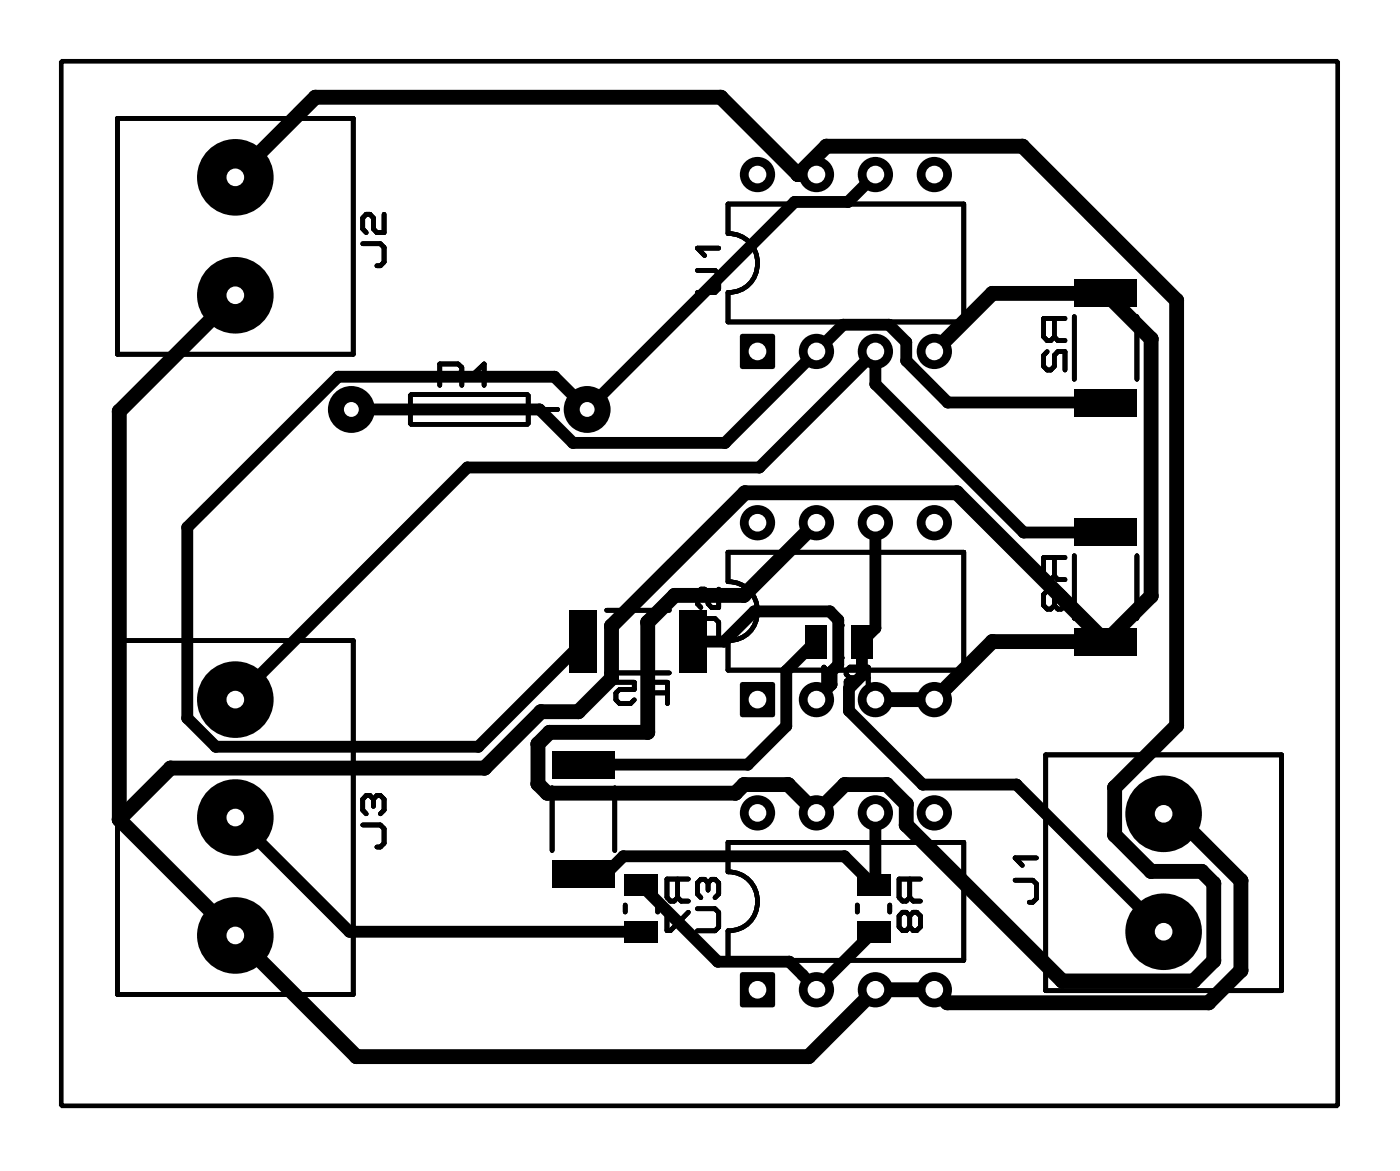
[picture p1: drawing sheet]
<svg xmlns="http://www.w3.org/2000/svg" width="60mm" height="50mm" viewBox="0 0 60 50" stroke-linecap="round" stroke-linejoin="round" font-family="sans-serif">
<g fill="#000">
<path d="M46.3 12h2.7v1.2h-2.7zM46.3 16.7h2.7v1.2h-2.7zM23.8 37h2.7v1.2h-2.7zM23.8 32.3h2.7v1.2h-2.7zM24.5 26.3h1.2v2.7h-1.2zM26.9 39.7h1.5v.9h-1.5zM26.9 37.7h1.5v.9h-1.5zM29.2 26.3h1.2v2.7h-1.2zM34.7 26.9h.9v1.5h-.9zM36.7 26.9h.9v1.5h-.9zM36.9 39.7h1.5v.9h-1.5zM36.9 37.7h1.5v.9h-1.5z"/>
<path d="M46.3 22.3h2.7v1.2h-2.7zM46.3 27h2.7v1.2h-2.7z"/>
</g>
<g fill="none" stroke="#000" stroke-width=".2">
<path d="M5.1 5.1h10.1v10.2h-10.1zM15.6 10.5h.8l.1 .2v.6l-.1 .1h-.2M16.4 17.6h1.3M16.5 9.2v.8h-.3l-.1-.1v-.5l-.2-.2h-.1l-.2 .2v.5l.2 .1M17.7 17h5.1v1.3h-5.1zM18.9 16.1h.8M19.7 16.1l.2-.1v-.2l-.2-.1h-.8v.9M19.7 16.1l.2 .2v.3M21.2 16.3h-1l.7-.6v.9M22.8 17.6h1.2M30 11.6h.8l.2 .2v.6l-.2 .2h-.8M31 10.7h-1l.4 .3"/>
<path d="M31.4 8.8h10.1v5.1h-10.1v-1.3a1.27 1.27 0 0 0 1.2-1.3 1.27 1.27 0 0 0-1.2-1.2zM45.1 15.1l-.1 .2v.5l.1 .1h.2l.1-.1v-.5l.2-.2h.3v.8M45.4 13.7v.8M45.4 14.5l.2 .2h.3M45.9 13.7h-.9v.8l.1 .2h.2l.1-.2M46.3 13.6v2.7M49 13.6v2.7M5.1 27.6h10.1v15.2h-10.1zM15.6 35.5h.8l.1 .2v.6l-.1 .2h-.2M16.1 34.4l.1-.1h.2l.1 .1v.5l-.1 .2M16.1 34.4l-.2-.1h-.1l-.2 .1v.5l.2 .2M16.1 34.4v.3"/>
<path d="M23.8 33.9v2.7M26.1 26.3h2.7M26.1 29h2.7M26.5 33.9v2.7M26.5 29.4h.8v.3h-.6l-.2 .1v.3l.2 .2h.5l.1-.2M26.9 39v.3M28 29.8l-.2-.1v-.2l.2-.1h.8v.9M28 29.8l-.2 .2v.3M28 29.8h.8M28.3 39v.3M28.7 39.3v.8h.2l.8-.8M29.2 38.7l.1 .1h.4"/>
<path d="M29.2 37.9v.8M29.7 37.9h-1v.8l.2 .1h.1l.2-.1M30 26.6h.8l.2 .2v.6l-.2 .2h-.8M30 39.1h.8l.2 .2v.6l-.2 .2h-.8M30.5 38l.2-.1h.1l.2 .1v.5l-.2 .2M30.5 38l-.1-.1h-.2l-.2 .1v.5l.2 .2M30.5 38v.3M31 25.4v.8h-.3l-.2-.2v-.5l-.1-.1h-.2l-.2 .1v.5l.2 .2M31.4 23.8h10.1v5.1h-10.1v-1.3a1.27 1.27 0 0 0 1.2-1.3 1.27 1.27 0 0 0-1.2-1.2zM31.4 36.3h10.1v5.1h-10.1v-1.3a1.27 1.27 0 0 0 1.2-1.3 1.27 1.27 0 0 0-1.2-1.2zM35.8 29l-.3-.3v1M36 26.9h.3"/>
<path d="M36 28.3h.3M36.6 29.2l-.1-.2v-.1l.1-.2h.8v1M36.6 29.2l-.1 .1v.4M36.6 29.2h.8M36.9 39v.3M38.3 39v.3M39.2 38.7l.1 .1h.4M39.2 39.5l-.2-.2h-.1l-.2 .2v.4l.2 .2h.1l.2-.2M39.2 39.5l.1-.2h.2l.2 .2v.4l-.2 .2h-.2l-.1-.2M39.2 37.9v.8M39.2 39.5v.4M39.7 37.9h-1v.8l.2 .1h.1l.2-.1"/>
<path d="M43.7 37.9h.8l.2 .2v.6l-.2 .2h-.2M44.7 37h-1l.3 .3M45.1 32.5h10.1v10.2h-10.1zM45.1 25.4l-.1 .2v.5l.1 .1h.2l.1-.1M45.4 24.8l.2 .2h.3M45.4 24v.8M45.4 25.8v.3M45.7 25.4l.2 .2v.5l-.2 .1h-.1l-.2-.1M45.9 24h-.9v.8l.1 .2h.2l.1-.2M46.3 23.9v2.7M49 23.9v2.7"/>
</g>
<g fill="#000">
<path d="M31.9 14.4h1.5v1.5h-1.5z" fill-rule="evenodd"/>
<path d="M46.3 12h2.7v1.2h-2.7z" fill-rule="evenodd"/>
<path d="M46.3 16.7h2.7v1.2h-2.7z" fill-rule="evenodd"/>
<path d="M24.5 26.3h1.2v2.7h-1.2z" fill-rule="evenodd"/>
<path d="M23.8 37h2.7v1.2h-2.7z" fill-rule="evenodd"/>
<path d="M23.8 32.3h2.7v1.2h-2.7z" fill-rule="evenodd"/>
<path d="M26.9 37.7h1.5v.9h-1.5z" fill-rule="evenodd"/>
<path d="M29.2 26.3h1.2v2.7h-1.2z" fill-rule="evenodd"/>
<path d="M31.9 29.4h1.5v1.5h-1.5z" fill-rule="evenodd"/>
<path d="M34.7 26.9h.9v1.5h-.9z" fill-rule="evenodd"/>
<path d="M36.7 26.9h.9v1.5h-.9z" fill-rule="evenodd"/>
<path d="M36.9 37.7h1.5v.9h-1.5z" fill-rule="evenodd"/>
<path d="M46.3 22.3h2.7v1.2h-2.7z" fill-rule="evenodd"/>
<path d="M46.3 27h2.7v1.2h-2.7z" fill-rule="evenodd"/>
<path d="M26.9 39.7h1.5v.9h-1.5z" fill-rule="evenodd"/>
<path d="M31.9 41.9h1.5v1.5h-1.5z" fill-rule="evenodd"/>
<path d="M36.9 39.7h1.5v.9h-1.5z" fill-rule="evenodd"/>
<circle cx="5.1" cy="17.7" r=".32"/>
<circle cx="10.1" cy="7.6" r="1.65"/>
<circle cx="10.1" cy="12.7" r="1.65"/>
<circle cx="13.6" cy="4.2" r=".32"/>
<circle cx="14.6" cy="16.2" r=".25"/>
<circle cx="15.1" cy="17.6" r="1.01"/>
<circle cx="23.2" cy="17.6" r=".25"/>
<circle cx="23.9" cy="16.2" r=".25"/>
<circle cx="24.7" cy="19.1" r=".25"/>
<circle cx="25.3" cy="17.6" r="1.01"/>
<circle cx="31.1" cy="4.2" r=".32"/>
<circle cx="31.2" cy="19.1" r=".25"/>
<circle cx="32.6" cy="7.5" r=".76"/>
<circle cx="34.2" cy="8.7" r=".25"/>
<circle cx="34.4" cy="7.5" r=".32"/>
<circle cx="35.2" cy="7.5" r=".76"/>
<circle cx="35.2" cy="15.1" r=".76"/>
<circle cx="35.6" cy="6.3" r=".32"/>
<circle cx="36.3" cy="14" r=".25"/>
<circle cx="36.5" cy="8.7" r=".25"/>
<circle cx="37.7" cy="15.1" r=".76"/>
<circle cx="37.7" cy="7.5" r=".76"/>
<circle cx="37.7" cy="16.5" r=".25"/>
<circle cx="38.3" cy="14" r=".25"/>
<circle cx="39" cy="14.7" r=".25"/>
<circle cx="39" cy="15.5" r=".25"/>
<circle cx="40.3" cy="15.1" r=".76"/>
<circle cx="40.3" cy="7.5" r=".76"/>
<circle cx="40.8" cy="17.3" r=".25"/>
<circle cx="42.8" cy="12.6" r=".32"/>
<circle cx="44.1" cy="6.3" r=".32"/>
<circle cx="49.6" cy="14.6" r=".32"/>
<circle cx="50.7" cy="12.9" r=".32"/>
<circle cx="5.1" cy="35.3" r=".32"/>
<circle cx="7.3" cy="33.1" r=".32"/>
<circle cx="8.1" cy="30.9" r=".25"/>
<circle cx="8.1" cy="22.7" r=".25"/>
<circle cx="9.3" cy="32.2" r=".25"/>
<circle cx="10.1" cy="35.2" r="1.65"/>
<circle cx="10.1" cy="30.1" r="1.65"/>
<circle cx="10.1" cy="30.1" r="1.52"/>
<circle cx="20.1" cy="20.1" r=".25"/>
<circle cx="20.6" cy="32.2" r=".25"/>
<circle cx="20.9" cy="33.1" r=".32"/>
<circle cx="23.2" cy="32" r=".32"/>
<circle cx="23.2" cy="33.8" r=".32"/>
<circle cx="23.3" cy="30.7" r=".32"/>
<circle cx="23.6" cy="34.2" r=".32"/>
<circle cx="23.7" cy="31.5" r=".32"/>
<circle cx="24.9" cy="30.7" r=".32"/>
<circle cx="26.1" cy="37.6" r=".25"/>
<circle cx="26.3" cy="27" r=".32"/>
<circle cx="26.3" cy="29.2" r=".32"/>
<circle cx="26.9" cy="36.9" r=".25"/>
<circle cx="27.9" cy="26.8" r=".32"/>
<circle cx="27.9" cy="31.5" r=".32"/>
<circle cx="29.1" cy="25.6" r=".32"/>
<circle cx="31.2" cy="27.6" r=".25"/>
<circle cx="31.7" cy="34.2" r=".32"/>
<circle cx="32" cy="25.6" r=".32"/>
<circle cx="32.1" cy="33.8" r=".32"/>
<circle cx="32.1" cy="21.2" r=".32"/>
<circle cx="32.2" cy="32.9" r=".25"/>
<circle cx="32.5" cy="26.3" r=".25"/>
<circle cx="32.6" cy="22.5" r=".76"/>
<circle cx="32.6" cy="35" r=".76"/>
<circle cx="32.7" cy="20.1" r=".25"/>
<circle cx="33.9" cy="31.3" r=".25"/>
<circle cx="33.9" cy="28.9" r=".25"/>
<circle cx="34" cy="33.8" r=".32"/>
<circle cx="35.2" cy="22.5" r=".76"/>
<circle cx="35.2" cy="30.1" r=".76"/>
<circle cx="35.2" cy="35" r=".76"/>
<circle cx="35.8" cy="26.3" r=".25"/>
<circle cx="35.8" cy="28.9" r=".25"/>
<circle cx="35.8" cy="29.5" r=".25"/>
<circle cx="36.1" cy="26.7" r=".25"/>
<circle cx="36.1" cy="28.6" r=".25"/>
<circle cx="36.4" cy="36.9" r=".25"/>
<circle cx="36.4" cy="33.8" r=".32"/>
<circle cx="36.6" cy="29.7" r=".25"/>
<circle cx="36.6" cy="30.6" r=".25"/>
<circle cx="37.1" cy="29.1" r=".25"/>
<circle cx="37.7" cy="30.1" r=".76"/>
<circle cx="37.7" cy="22.5" r=".76"/>
<circle cx="37.7" cy="35" r=".76"/>
<circle cx="37.7" cy="38.1" r=".25"/>
<circle cx="37.7" cy="27.1" r=".25"/>
<circle cx="38.2" cy="33.8" r=".32"/>
<circle cx="39" cy="35.5" r=".32"/>
<circle cx="39" cy="34.6" r=".32"/>
<circle cx="39.8" cy="33.8" r=".25"/>
<circle cx="40.3" cy="30.1" r=".76"/>
<circle cx="40.3" cy="22.5" r=".76"/>
<circle cx="40.3" cy="35" r=".76"/>
<circle cx="41.2" cy="21.2" r=".32"/>
<circle cx="42.8" cy="27.6" r=".32"/>
<circle cx="43.8" cy="33.8" r=".25"/>
<circle cx="44.1" cy="22.9" r=".25"/>
<circle cx="48" cy="36" r=".32"/>
<circle cx="48" cy="33.9" r=".32"/>
<circle cx="49.6" cy="37.5" r=".32"/>
<circle cx="49.6" cy="25.7" r=".32"/>
<circle cx="50.1" cy="35.1" r="1.65"/>
<circle cx="50.6" cy="35.1" r=".32"/>
<circle cx="50.7" cy="31.3" r=".32"/>
<circle cx="51.8" cy="37.5" r=".32"/>
<circle cx="52.3" cy="38.1" r=".32"/>
<circle cx="53.5" cy="37.9" r=".32"/>
<circle cx="10.1" cy="40.3" r="1.65"/>
<circle cx="15.1" cy="40.1" r=".25"/>
<circle cx="15.4" cy="45.5" r=".32"/>
<circle cx="30.9" cy="41.4" r=".25"/>
<circle cx="34" cy="41.4" r=".25"/>
<circle cx="34.6" cy="42" r=".25"/>
<circle cx="34.8" cy="45.5" r=".32"/>
<circle cx="35.2" cy="42.6" r=".76"/>
<circle cx="35.2" cy="42.6" r=".25"/>
<circle cx="37.7" cy="42.6" r=".76"/>
<circle cx="40.3" cy="42.6" r=".76"/>
<circle cx="40.8" cy="43.2" r=".32"/>
<circle cx="45.8" cy="42.3" r=".32"/>
<circle cx="50.1" cy="40.1" r="1.65"/>
<circle cx="51.4" cy="42.3" r=".32"/>
<circle cx="52.1" cy="43.2" r=".32"/>
<circle cx="52.3" cy="41.4" r=".32"/>
<circle cx="53.5" cy="41.8" r=".32"/>
</g>
<path d="M10.1 12.7l-5 5v17.6M34.4 7.5l1.2-1.2h8.5l6.6 6.6v18.4l-2.7 2.6v2.1l1.6 1.5h2.2l.5 .6v3.3l-.9 .9h-5.6l-6.8-6.8v-.9l-.8-.8h-1.8l-1.2 1.2-1.2-1.2h-1.9l-.4 .4h-8.1l-.4-.4v-1.8l.5-.5h4.2v-4.7l1.2-1.2h2.9l3.2-3.1M34.4 7.5h.8M34.4 7.5l-3.3-3.3h-17.5l-3.5 3.4M40.3 15.1l2.5-2.5h4.8l2 2v11.1l-2 1.9M47.6 27.6h-4.8l-2.5 2.5h-2.6M47.6 27.6l-6.4-6.4h-9.1l-5.8 5.8v2.2l-1.4 1.5h-1.6l-2.4 2.4h-13.6l-2.2 2.2M50.1 35.1h.5l2.9 2.8v3.9l-1.4 1.4h-11.3l-.5-.6h-2.6l-2.9 2.9h-19.4l-10.3-10.2" fill="none" stroke="#000" stroke-width=".64"/>
<path d="M37.7 7.5l-1.2 1.2h-2.3l-8.9 8.9-1.4-1.4h-9.3l-6.5 6.5v8.2l1.2 1.3h11.3l4.5-4.6M47.6 17.3h-6.8l-1.8-1.8v-.8l-.7-.7h-2l-5.1 5.1h-6.5l-1.5-1.5h-8.1M10.1 35.2l5 4.9h12.5M27.6 38.1l3.3 3.3h3.1l1.2 1.2 2.4-2.5M29.8 27.6h1.4l1.3-1.3h3.3l.3 .4v1.9l-.3 .3v.6l-.6 .6M35.1 27.6l-1.2 1.3v2.4l-1.7 1.6h-7.1M37.7 22.5v4.6l-.6 .5v1.5l-.5 .6v.9l3.2 3.2h4l6.3 6.3M37.7 35v3.1h-.1l-1.2-1.2h-9.5l-.8 .7h-1M47.6 22.9h-3.5l-6.4-6.4v-1.4l-5 5h-12.6l-10 10" fill="none" stroke="#000" stroke-width=".51"/>
<circle cx="10.1" cy="30.1" r=".38" fill="#fff"/>
<circle cx="10.1" cy="35.2" r="1.52" fill="#000"/>
<circle cx="10.1" cy="35.2" r=".38" fill="#fff"/>
<circle cx="10.1" cy="40.3" r="1.52" fill="#000"/>
<circle cx="10.1" cy="40.3" r=".38" fill="#fff"/>
<circle cx="10.1" cy="7.6" r="1.52" fill="#000"/>
<circle cx="10.1" cy="7.6" r=".38" fill="#fff"/>
<circle cx="10.1" cy="12.7" r="1.52" fill="#000"/>
<circle cx="10.1" cy="12.7" r=".38" fill="#fff"/>
<path d="M32 14.5h1.3v1.3h-1.3zM46.3 22.3h2.7v1.2h-2.7zM46.3 27h2.7v1.2h-2.7z" fill="#000"/>
<circle cx="32.6" cy="15.1" r=".38" fill="#fff"/>
<circle cx="35.2" cy="15.1" r=".63" fill="#000"/>
<circle cx="35.2" cy="15.1" r=".38" fill="#fff"/>
<circle cx="37.7" cy="15.1" r=".63" fill="#000"/>
<circle cx="37.7" cy="15.1" r=".38" fill="#fff"/>
<circle cx="40.3" cy="15.1" r=".63" fill="#000"/>
<circle cx="40.3" cy="15.1" r=".38" fill="#fff"/>
<circle cx="40.3" cy="7.5" r=".63" fill="#000"/>
<circle cx="40.3" cy="7.5" r=".38" fill="#fff"/>
<circle cx="37.7" cy="7.5" r=".63" fill="#000"/>
<circle cx="37.7" cy="7.5" r=".38" fill="#fff"/>
<circle cx="35.2" cy="7.5" r=".63" fill="#000"/>
<circle cx="35.2" cy="7.5" r=".38" fill="#fff"/>
<circle cx="32.6" cy="7.5" r=".63" fill="#000"/>
<circle cx="32.6" cy="7.5" r=".38" fill="#fff"/>
<path d="M32 29.5h1.3v1.3h-1.3z" fill="#000"/>
<circle cx="32.6" cy="30.1" r=".38" fill="#fff"/>
<circle cx="35.2" cy="30.1" r=".63" fill="#000"/>
<circle cx="35.2" cy="30.1" r=".38" fill="#fff"/>
<circle cx="37.7" cy="30.1" r=".63" fill="#000"/>
<circle cx="37.7" cy="30.1" r=".38" fill="#fff"/>
<circle cx="40.3" cy="30.1" r=".63" fill="#000"/>
<circle cx="40.3" cy="30.1" r=".38" fill="#fff"/>
<circle cx="40.3" cy="22.5" r=".63" fill="#000"/>
<circle cx="40.3" cy="22.5" r=".38" fill="#fff"/>
<circle cx="37.7" cy="22.5" r=".63" fill="#000"/>
<circle cx="37.7" cy="22.5" r=".38" fill="#fff"/>
<circle cx="35.2" cy="22.5" r=".63" fill="#000"/>
<circle cx="35.2" cy="22.5" r=".38" fill="#fff"/>
<circle cx="32.6" cy="22.5" r=".63" fill="#000"/>
<circle cx="32.6" cy="22.5" r=".38" fill="#fff"/>
<path d="M32 42h1.3v1.3h-1.3z" fill="#000"/>
<circle cx="32.6" cy="42.6" r=".38" fill="#fff"/>
<circle cx="35.2" cy="42.6" r=".63" fill="#000"/>
<circle cx="35.2" cy="42.6" r=".38" fill="#fff"/>
<circle cx="37.7" cy="42.6" r=".63" fill="#000"/>
<circle cx="37.7" cy="42.6" r=".38" fill="#fff"/>
<circle cx="40.3" cy="42.6" r=".63" fill="#000"/>
<circle cx="40.3" cy="42.6" r=".38" fill="#fff"/>
<circle cx="40.3" cy="35" r=".63" fill="#000"/>
<circle cx="40.3" cy="35" r=".38" fill="#fff"/>
<circle cx="37.7" cy="35" r=".63" fill="#000"/>
<circle cx="37.7" cy="35" r=".38" fill="#fff"/>
<circle cx="35.2" cy="35" r=".63" fill="#000"/>
<circle cx="35.2" cy="35" r=".38" fill="#fff"/>
<circle cx="32.6" cy="35" r=".63" fill="#000"/>
<circle cx="32.6" cy="35" r=".38" fill="#fff"/>
<path d="M46.3 12h2.7v1.2h-2.7zM46.3 16.7h2.7v1.2h-2.7zM26.9 39.7h1.5v.9h-1.5zM26.9 37.7h1.5v.9h-1.5zM36.9 39.7h1.5v.9h-1.5zM36.9 37.7h1.5v.9h-1.5z" fill="#000"/>
<circle cx="15.1" cy="17.6" r=".89" fill="#000"/>
<circle cx="15.1" cy="17.6" r=".32" fill="#fff"/>
<circle cx="25.3" cy="17.6" r=".89" fill="#000"/>
<circle cx="25.3" cy="17.6" r=".32" fill="#fff"/>
<path d="M24.5 26.3h1.2v2.7h-1.2zM29.2 26.3h1.2v2.7h-1.2z" fill="#000"/>
<circle cx="50.1" cy="40.1" r="1.52" fill="#000"/>
<circle cx="50.1" cy="40.1" r=".38" fill="#fff"/>
<circle cx="50.1" cy="35.1" r="1.52" fill="#000"/>
<circle cx="50.1" cy="35.1" r=".38" fill="#fff"/>
<path d="M23.8 37h2.7v1.2h-2.7zM23.8 32.3h2.7v1.2h-2.7z" fill="#000"/>
<g fill="none" stroke="#000" stroke-width=".2">
<path d="M2.6 2.6h55v45h-55zM5.1 5.1h10.1v10.2h-10.1zM15.6 10.5h.8l.1 .2v.6l-.1 .1h-.2M16.4 17.6h1.3M16.5 9.2v.8h-.3l-.1-.1v-.5l-.2-.2h-.1l-.2 .2v.5l.2 .1M17.7 17h5.1v1.3h-5.1zM18.9 16.1h.8M19.7 16.1l.2-.1v-.2l-.2-.1h-.8v.9M19.7 16.1l.2 .2v.3M21.2 16.3h-1l.7-.6v.9M22.8 17.6h1.2M30 11.6h.8l.2 .2v.6l-.2 .2h-.8"/>
<path d="M31 10.7h-1l.4 .3M31.4 8.8h10.1v5.1h-10.1v-1.3a1.27 1.27 0 0 0 1.2-1.3 1.27 1.27 0 0 0-1.2-1.2zM45.1 15.1l-.1 .2v.5l.1 .1h.2l.1-.1v-.5l.2-.2h.3v.8M45.4 13.7v.8M45.4 14.5l.2 .2h.3M45.9 13.7h-.9v.8l.1 .2h.2l.1-.2M46.3 13.6v2.7M49 13.6v2.7M5.1 27.6h10.1v15.2h-10.1zM15.6 35.5h.8l.1 .2v.6l-.1 .2h-.2M16.1 34.4l.1-.1h.2l.1 .1v.5l-.1 .2M16.1 34.4l-.2-.1h-.1l-.2 .1v.5l.2 .2"/>
<path d="M16.1 34.4v.3M23.8 33.9v2.7M26.1 26.3h2.7M26.1 29h2.7M26.5 33.9v2.7M26.5 29.4h.8v.3h-.6l-.2 .1v.3l.2 .2h.5l.1-.2M26.9 39v.3M28 29.8l-.2-.1v-.2l.2-.1h.8v.9M28 29.8l-.2 .2v.3M28 29.8h.8M28.3 39v.3M28.7 39.3v.8h.2l.8-.8"/>
<path d="M29.2 38.7l.1 .1h.4M29.2 37.9v.8M29.7 37.9h-1v.8l.2 .1h.1l.2-.1M30 26.6h.8l.2 .2v.6l-.2 .2h-.8M30 39.1h.8l.2 .2v.6l-.2 .2h-.8M30.5 38l.2-.1h.1l.2 .1v.5l-.2 .2M30.5 38l-.1-.1h-.2l-.2 .1v.5l.2 .2M30.5 38v.3M31 25.4v.8h-.3l-.2-.2v-.5l-.1-.1h-.2l-.2 .1v.5l.2 .2M31.4 23.8h10.1v5.1h-10.1v-1.3a1.27 1.27 0 0 0 1.2-1.3 1.27 1.27 0 0 0-1.2-1.2zM31.4 36.3h10.1v5.1h-10.1v-1.3a1.27 1.27 0 0 0 1.2-1.3 1.27 1.27 0 0 0-1.2-1.2zM35.8 29l-.3-.3v1"/>
<path d="M36 26.9h.3M36 28.3h.3M36.6 29.2l-.1-.2v-.1l.1-.2h.8v1M36.6 29.2l-.1 .1v.4M36.6 29.2h.8M36.9 39v.3M38.3 39v.3M39.2 38.7l.1 .1h.4M39.2 39.5l-.2-.2h-.1l-.2 .2v.4l.2 .2h.1l.2-.2M39.2 39.5l.1-.2h.2l.2 .2v.4l-.2 .2h-.2l-.1-.2M39.2 37.9v.8M39.2 39.5v.4"/>
<path d="M39.7 37.9h-1v.8l.2 .1h.1l.2-.1M43.7 37.9h.8l.2 .2v.6l-.2 .2h-.2M44.7 37h-1l.3 .3M45.1 32.5h10.1v10.2h-10.1zM45.1 25.4l-.1 .2v.5l.1 .1h.2l.1-.1M45.4 24.8l.2 .2h.3M45.4 24v.8M45.4 25.8v.3M45.7 25.4l.2 .2v.5l-.2 .1h-.1l-.2-.1M45.9 24h-.9v.8l.1 .2h.2l.1-.2M46.3 23.9v2.7M49 23.9v2.7"/>
</g>
</svg>
